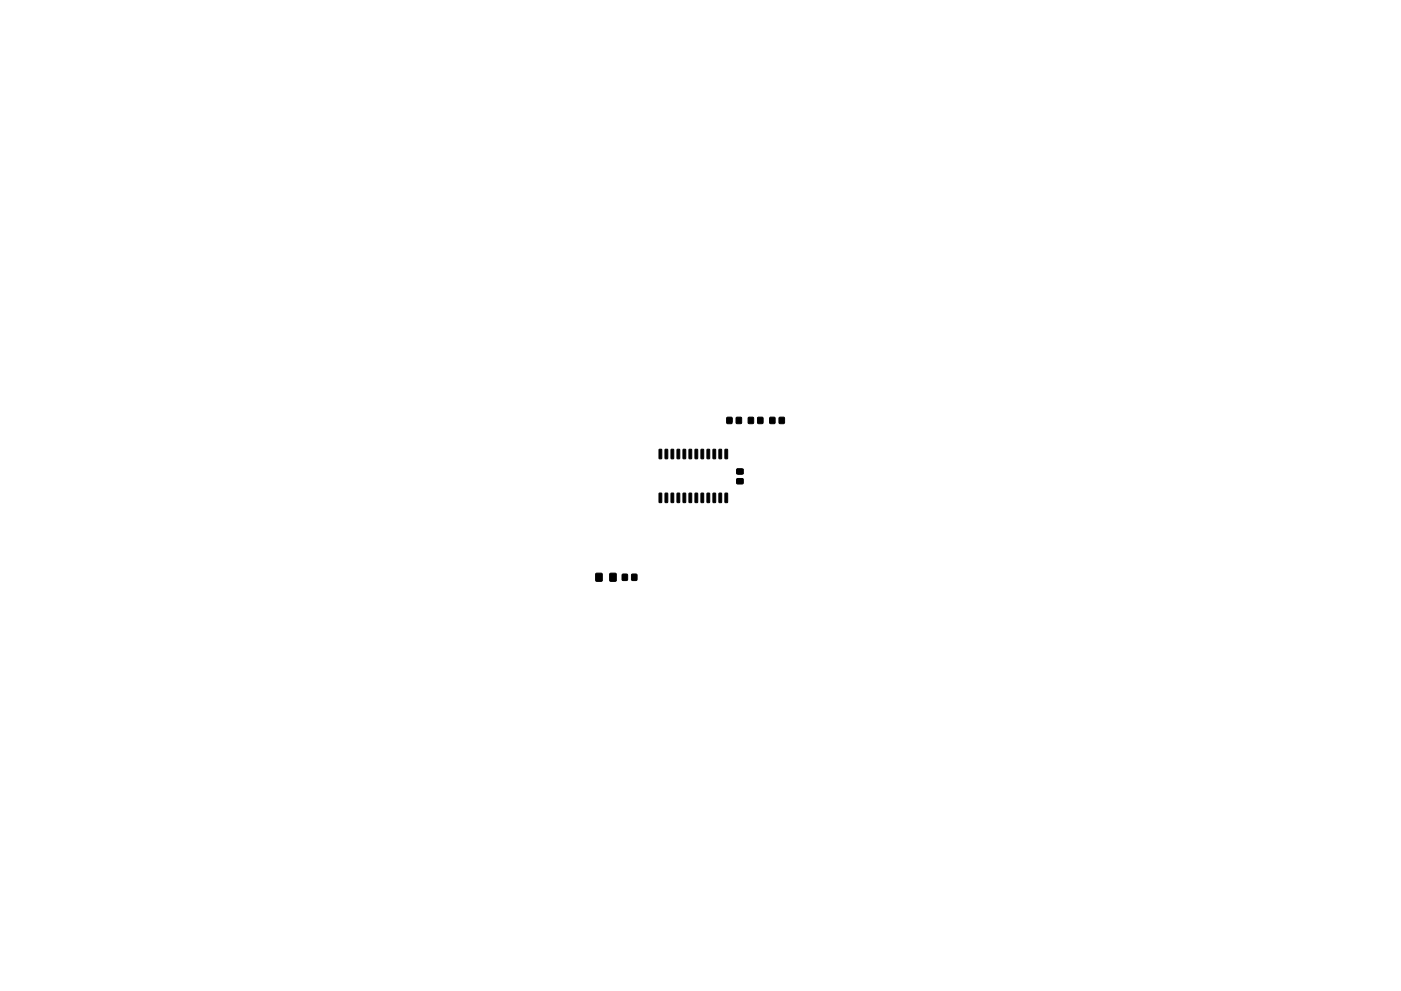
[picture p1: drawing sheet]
<svg xmlns="http://www.w3.org/2000/svg" width="297mm" height="210mm" viewBox="0 0 297 210" stroke-linecap="round" stroke-linejoin="round" font-family="sans-serif">
<g fill="#000" stroke="#000" stroke-width=".21">
<path d="M139.8 95.3l.5 .1-.1 1.9h-.5zM141 95.3l.6 .1-.1 1.9h-.5zM142.3 95.3l.5 .1v1.9h-.5zM143.6 95.3l.5 .1-.1 1.9h-.5zM144.8 95.3l.6 .1-.1 1.9h-.5zM146.1 95.3l.6 .1-.1 1.9h-.5zM147.4 95.3l.5 .1-.1 1.9h-.5zM148.6 95.3l.6 .1-.1 1.9h-.5zM149.9 95.3l.6 .1-.1 1.9h-.5zM151.2 95.3l.5 .1v1.9h-.5zM152.5 95.3l.5 .1-.1 1.9h-.5zM153.7 95.3l.6 .1-.1 1.9h-.5z"/>
<path d="M154.1 88.6h1.1v1.2h-1.1zM156.1 88.6h1.1v1.2h-1.1zM158.7 88.6h1v1.2h-1zM160.7 88.6h1v1.2h-1zM163.2 88.6h1.1v1.2h-1.1zM165.2 88.6h1.1v1.2h-1.1zM139.8 104.6l.5 .1-.1 1.9h-.5zM141 104.6l.6 .1-.1 1.9h-.5zM142.3 104.6l.5 .1v1.9h-.5zM143.6 104.6l.5 .1-.1 1.9h-.5zM144.8 104.6l.6 .1-.1 1.9h-.5zM146.1 104.6l.6 .1-.1 1.9h-.5z"/>
<path d="M147.4 104.6l.5 .1-.1 1.9h-.5zM148.6 104.6l.6 .1-.1 1.9h-.5zM149.9 104.6l.6 .1-.1 1.9h-.5zM151.2 104.6l.5 .1v1.9h-.5zM152.5 104.6l.5 .1-.1 1.9h-.5zM153.7 104.6l.6 .1-.1 1.9h-.5zM156.2 101.6h1.3v1h-1.3zM156.2 99.5h1.3v1h-1.3zM126.4 121.7h1.2v1.6h-1.2zM129.3 121.7h1.3v1.6h-1.3zM132 121.9h1v1.2h-1zM134 121.9h1v1.2h-1z"/>
</g>
</svg>
